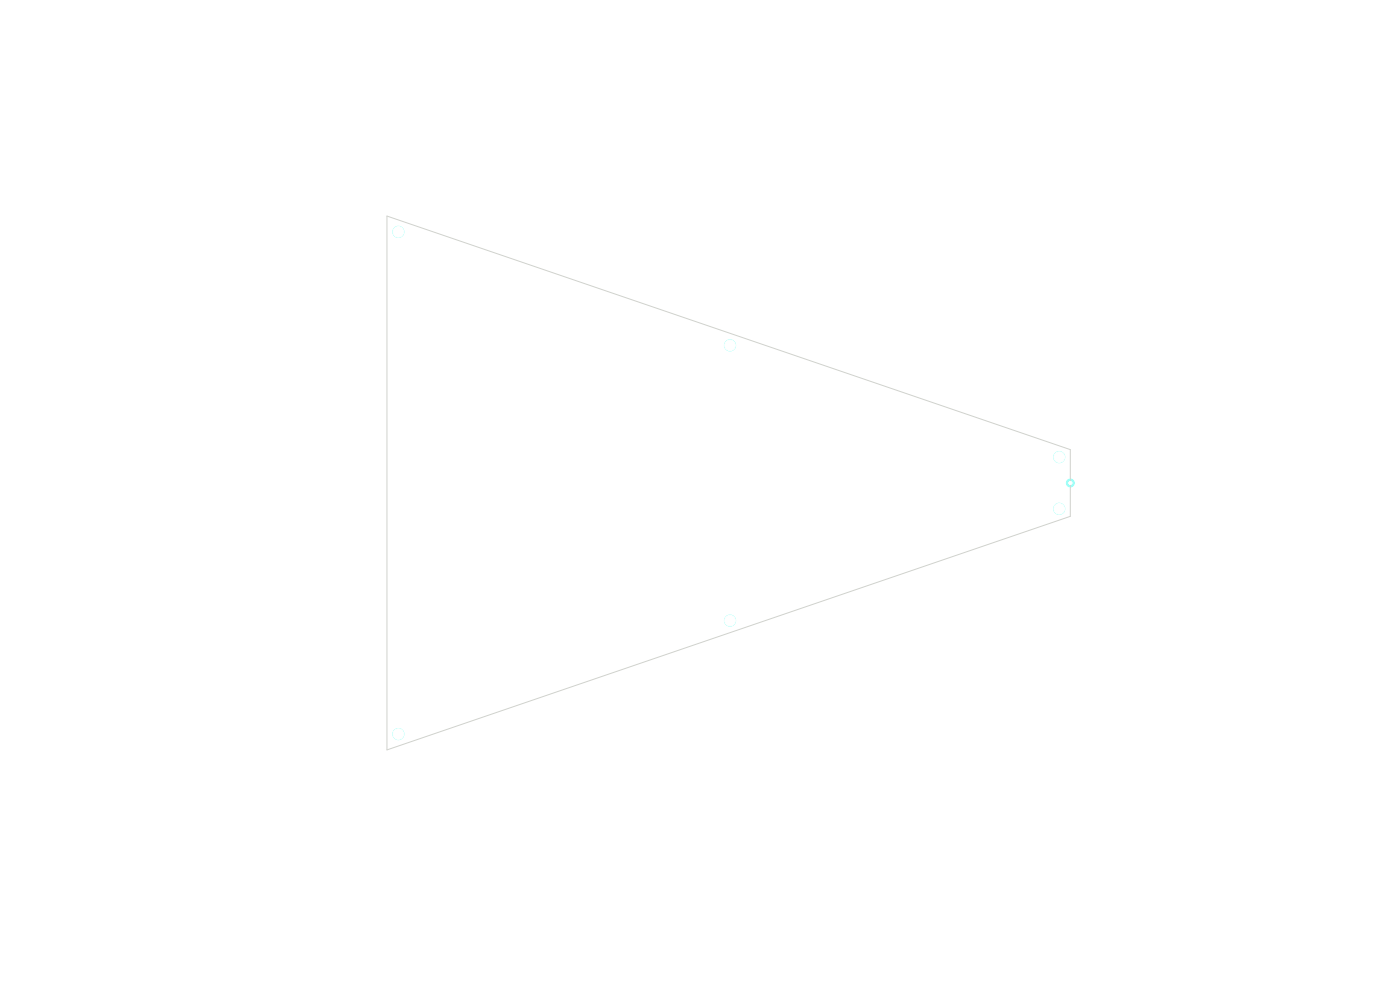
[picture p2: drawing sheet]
<svg xmlns="http://www.w3.org/2000/svg" width="420mm" height="297mm" viewBox="0 0 420 297" stroke-linecap="round" stroke-linejoin="round" font-family="sans-serif">
<circle cx="321.1" cy="144.7" r="1.33" fill="#9afff8"/>
<g fill="#9afff8" stroke="#9afff8" stroke-width=".3">
<circle cx="219" cy="186" r="1.67"/>
<circle cx="119.5" cy="220" r="1.67"/>
<circle cx="317.7" cy="152.5" r="1.67"/>
<circle cx="119.5" cy="69.5" r="1.67"/>
<circle cx="219" cy="103.5" r="1.67"/>
<circle cx="317.7" cy="137" r="1.67"/>
<circle cx="321.1" cy="144.7" r=".88"/>
</g>
<path d="M116.1 64.8l205 69.9v20l-205 70z" fill="none" stroke="#d0d2cd" stroke-width=".3"/>
<g fill="#fff" stroke="#fff" stroke-width=".3">
<circle cx="321.1" cy="144.7" r=".5"/>
<circle cx="219" cy="186" r="1.6"/>
<circle cx="119.5" cy="220" r="1.6"/>
<circle cx="317.8" cy="152.5" r="1.6"/>
<circle cx="119.5" cy="69.5" r="1.6"/>
<circle cx="219" cy="103.5" r="1.6"/>
<circle cx="317.8" cy="137" r="1.6"/>
</g>
</svg>
